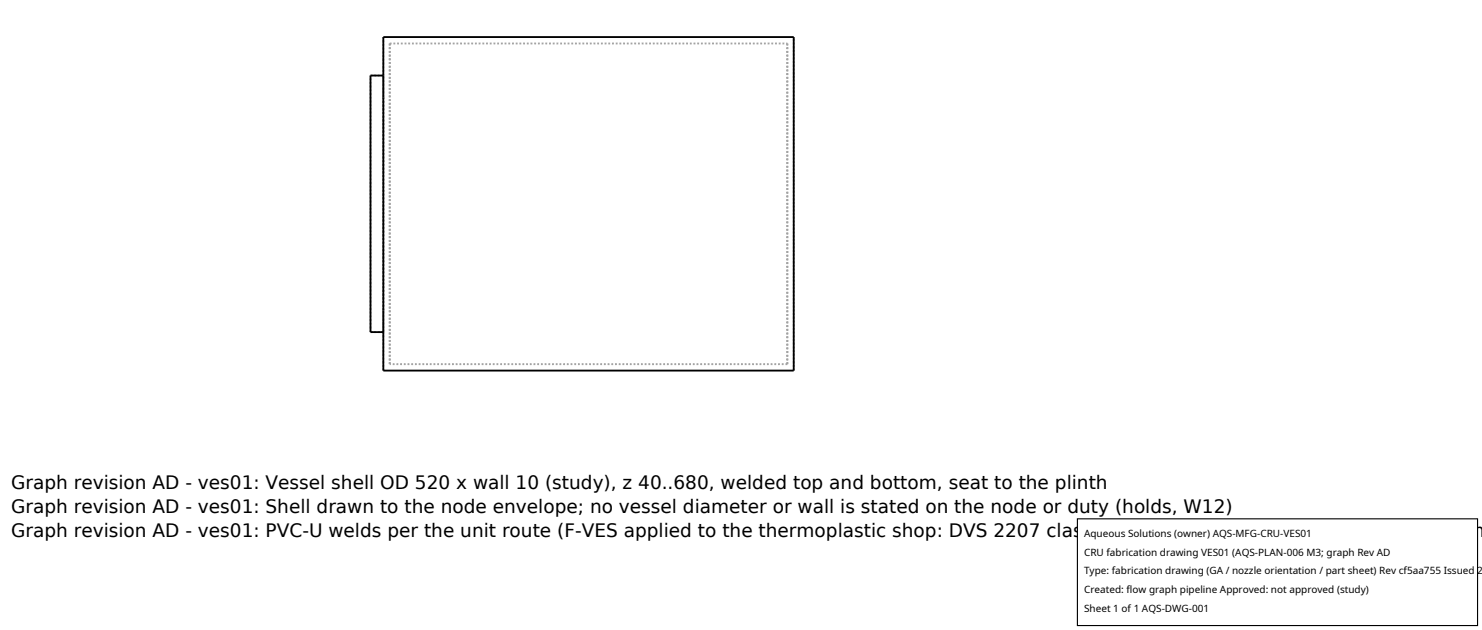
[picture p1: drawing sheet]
<svg xmlns="http://www.w3.org/2000/svg" width="212mm" height="90mm" viewBox="0 0 212 90" stroke-linecap="round" stroke-linejoin="round" font-family="sans-serif">
<defs><g id="words">
<g font-size="2.6">
<text x="1.6" y="69.8">Graph revision AD - ves01: Vessel shell OD 520 x wall 10 (study), z 40..680, welded top and bottom, seat to the plinth</text>
<text x="1.6" y="73.3">Graph revision AD - ves01: Shell drawn to the node envelope; no vessel diameter or wall is stated on the node or duty (holds, W12)</text>
<text x="1.6" y="76.7">Graph revision AD - ves01: PVC-U welds per the unit route (F-VES applied to the thermoplastic shop: DVS 2207 class practice); CA does not apply to the polym</text>
</g>
<g font-size="1.4">
<text x="154.8" y="76.6">Aqueous Solutions (owner) AQS-MFG-CRU-VES01</text>
<text x="154.8" y="79.3">CRU fabrication drawing VES01 (AQS-PLAN-006 M3; graph Rev AD</text>
<text x="154.8" y="82">Type: fabrication drawing (GA / nozzle orientation / part sheet) Rev cf5aa755 Issued 2</text>
<text x="154.8" y="84.7">Created: flow graph pipeline Approved: not approved (study)</text>
<text x="154.8" y="87.4">Sheet 1 of 1 AQS-DWG-001</text>
</g>
</g></defs>
<g fill="none" stroke="#a0a0a0" stroke-width=".26" stroke-dasharray=".3 .3" stroke-linecap="butt">
<path d="M52.9 10.8h1.8M54.7 10.8v3.1M54.7 13.9v-3.1M54.7 10.8v-5.5M55.7 6.2h56.7M55.7 6.2v45.8M112.4 6.2v45.8M52.9 47.4h1.8M52.9 47.4v-36.6M54.7 44.3v3.1M54.7 52.9v-5.5M54.7 47.4v-3.1"/>
<path d="M54.7 44.3v-30.4M55.7 52v-45.8M112.4 52v-45.8M112.4 52h-56.7M113.4 52.9v-47.6"/>
</g>
<path d="M54.7 5.3h58.7v47.6h-58.7zM54.7 10.8h-1.8v36.6h1.8" fill="none" stroke="#000" stroke-width=".26"/>
<path d="M153.9 74.1h57.1v15.2h-57.1z" fill="#fff" stroke="#000" stroke-width=".16"/>
<use href="#words"/>
</svg>
